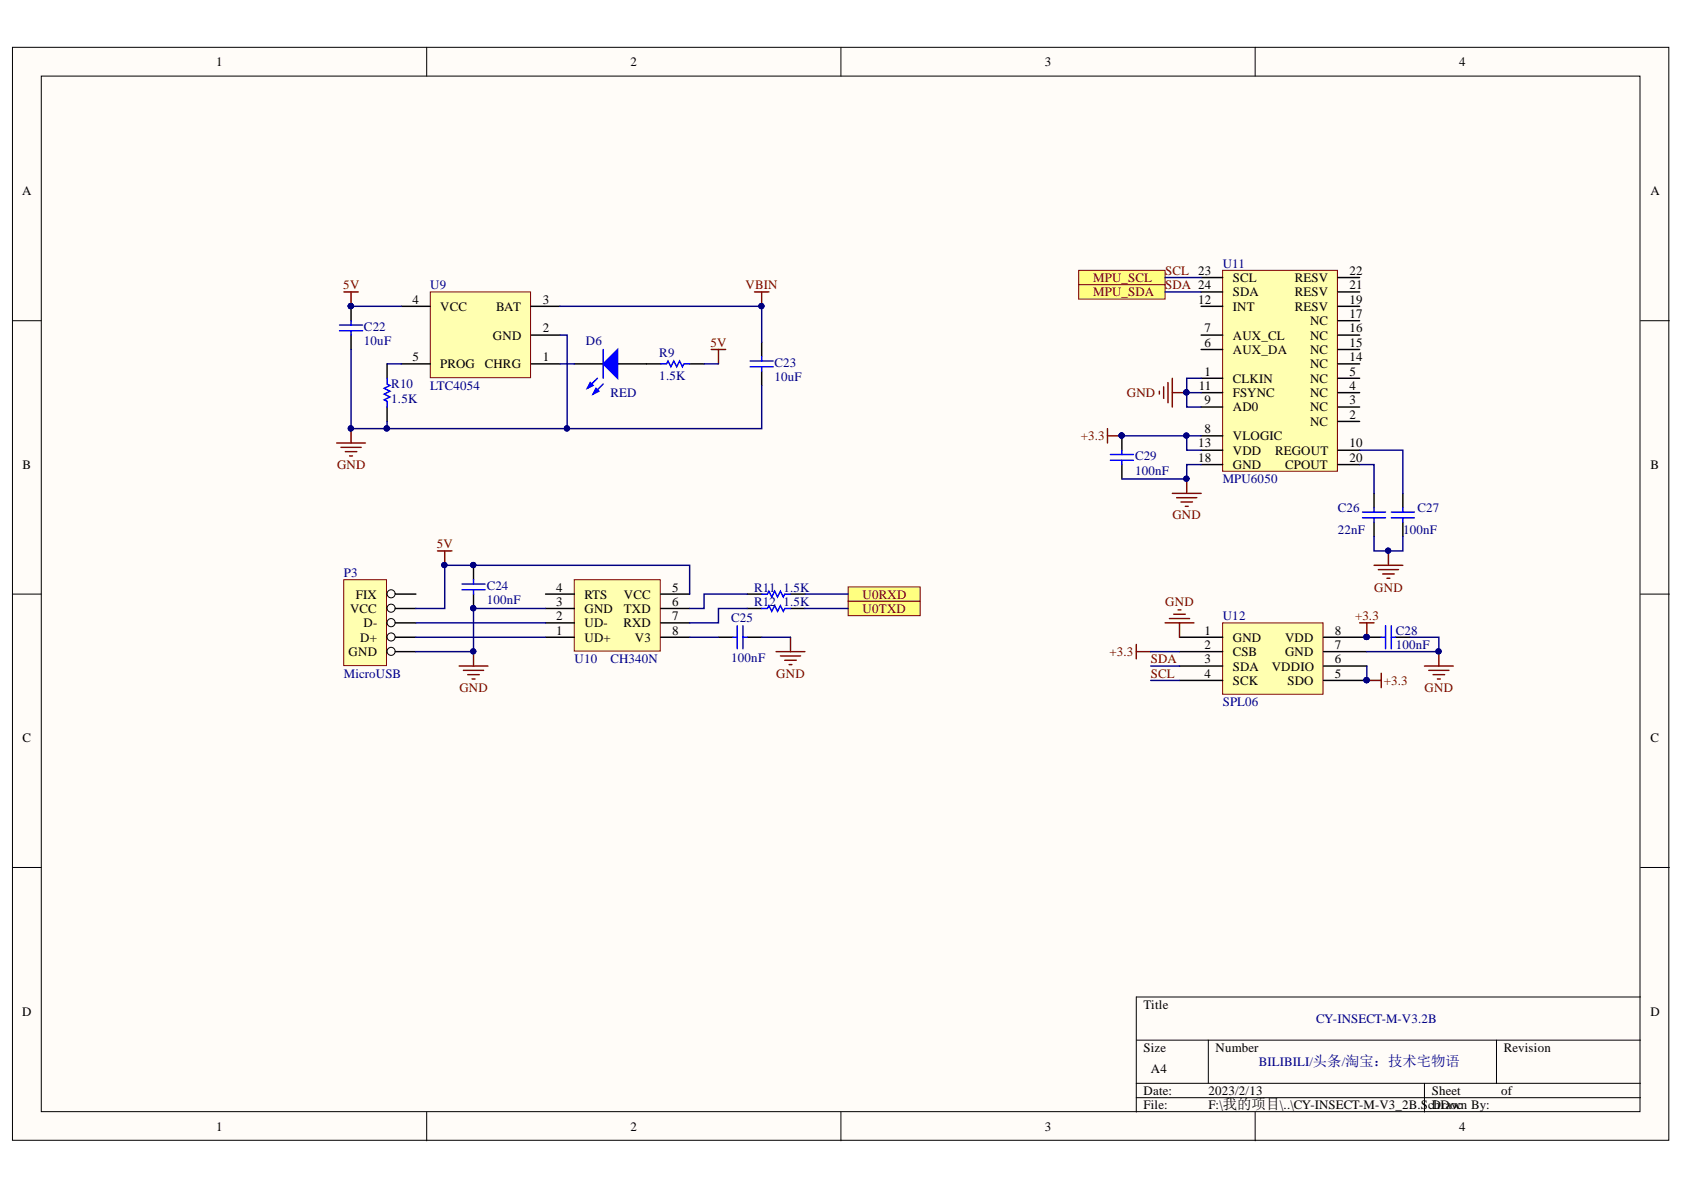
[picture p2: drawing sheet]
<svg xmlns="http://www.w3.org/2000/svg" width="297mm" height="210mm" viewBox="0 0 297 210" stroke-linecap="round" stroke-linejoin="round" font-family="sans-serif">
<defs><g id="words">
<g font-size="2.3">
<text x="38.1" y="11.7">1</text>
<text x="111.2" y="11.7">2</text>
<text x="184.3" y="11.7">3</text>
<text x="257.4" y="11.7">4</text>
<text x="3.9" y="34.5">A</text>
<text x="291.1" y="34.5">A</text>
<text x="72.7" y="53.6">4</text>
<text x="95.7" y="53.6">3</text>
<text x="211.4" y="53.6">12</text>
<text x="211.4" y="48.5">23</text>
<text x="217.5" y="49.8">SCL</text>
<text x="217.5" y="52.3">SDA</text>
<text x="228.4" y="52.3">RESV</text>
<text x="228.4" y="49.8">RESV</text>
<text x="238" y="53.6">19</text>
<text x="238" y="51">21</text>
<text x="238" y="48.5">22</text>
<text x="77.6" y="54.8">VCC</text>
<text x="86.9" y="59.9">GND</text>
<text x="87.5" y="54.8">BAT</text>
<text x="95.7" y="58.6">2</text>
<text x="212.5" y="58.6">7</text>
<text x="217.5" y="59.9">AUX_CL</text>
<text x="217.5" y="54.8">INT</text>
<text x="228.4" y="54.8">RESV</text>
<text x="231.1" y="59.9">NC</text>
<text x="231.1" y="57.4">NC</text>
<text x="238" y="58.6">16</text>
<text x="238" y="56.1">17</text>
<text x="72.7" y="63.7">5</text>
<text x="77.6" y="65">PROG</text>
<text x="85.5" y="65">CHRG</text>
<text x="95.7" y="63.7">1</text>
<text x="212.5" y="61.2">6</text>
<text x="217.5" y="62.4">AUX_DA</text>
<text x="231.1" y="65">NC</text>
<text x="231.1" y="62.4">NC</text>
<text x="238" y="63.7">14</text>
<text x="238" y="61.2">15</text>
<text x="211.5" y="68.8">11</text>
<text x="212.5" y="66.2">1</text>
<text x="212.5" y="71.3">9</text>
<text x="217.5" y="67.5">CLKIN</text>
<text x="217.5" y="70">FSYNC</text>
<text x="231.1" y="70">NC</text>
<text x="231.1" y="67.5">NC</text>
<text x="238" y="71.3">3</text>
<text x="238" y="68.8">4</text>
<text x="238" y="66.2">5</text>
<text x="212.5" y="76.4">8</text>
<text x="217.5" y="77.6">VLOGIC</text>
<text x="217.5" y="72.6">AD0</text>
<text x="231.1" y="75.1">NC</text>
<text x="231.1" y="72.6">NC</text>
<text x="238" y="73.8">2</text>
<text x="4" y="82.7">B</text>
<text x="211.4" y="78.9">13</text>
<text x="211.4" y="81.4">18</text>
<text x="217.5" y="80.2">VDD</text>
<text x="217.5" y="82.7">GND</text>
<text x="224.9" y="80.2">REGOUT</text>
<text x="226.7" y="82.7">CPOUT</text>
<text x="238" y="78.9">10</text>
<text x="238" y="81.4">20</text>
<text x="291.1" y="82.7">B</text>
<text x="62.8" y="105.6">FIX</text>
<text x="98.1" y="106.9">3</text>
<text x="98.1" y="104.3">4</text>
<text x="103.1" y="105.6">RTS</text>
<text x="110" y="105.6">VCC</text>
<text x="118.6" y="104.3">5</text>
<text x="118.6" y="106.9">6</text>
<text x="61.7" y="108.1">VCC</text>
<text x="63.5" y="113.2">D+</text>
<text x="64.1" y="110.7">D-</text>
<text x="98.1" y="111.9">1</text>
<text x="98.1" y="109.4">2</text>
<text x="103.1" y="113.2">UD+</text>
<text x="103.1" y="110.7">UD-</text>
<text x="103.1" y="108.1">GND</text>
<text x="110" y="110.7">RXD</text>
<text x="110" y="108.1">TXD</text>
<text x="112" y="113.2">V3</text>
<text x="118.6" y="109.4">7</text>
<text x="118.6" y="111.9">8</text>
<text x="212.5" y="111.9">1</text>
<text x="217.5" y="113.2">GND</text>
<text x="226.7" y="113.2">VDD</text>
<text x="235.5" y="111.9">8</text>
<text x="61.5" y="115.7">GND</text>
<text x="212.5" y="114.5">2</text>
<text x="212.5" y="117">3</text>
<text x="212.5" y="119.5">4</text>
<text x="217.5" y="115.7">CSB</text>
<text x="217.5" y="118.3">SDA</text>
<text x="224.3" y="118.3">VDDIO</text>
<text x="226.7" y="115.7">GND</text>
<text x="235.5" y="119.5">5</text>
<text x="235.5" y="117">6</text>
<text x="235.5" y="114.5">7</text>
<text x="217.5" y="120.8">SCK</text>
<text x="227.1" y="120.8">SDO</text>
<text x="4" y="130.9">C</text>
<text x="291.1" y="130.9">C</text>
<text x="3.9" y="179.2">D</text>
<text x="201.7" y="177.9">Title</text>
<text x="291.1" y="179.2">D</text>
<text x="201.7" y="185.5">Size</text>
<text x="214.4" y="185.5">Number</text>
<text x="265.2" y="185.5">Revision</text>
<text x="203" y="189.3">A4</text>
<text x="201.7" y="193.1">Date:</text>
<text x="201.7" y="195.7">File:</text>
<text x="213.1" y="193.1">2023/2/13</text>
<text x="213.1" y="195.7">F:\我的项目\..\CY-INSECT-M-V3_2B.SchDoc</text>
<text x="252.6" y="193.1">Sheet</text>
<text x="252.6" y="195.7">Drawn By:</text>
<text x="264.8" y="193.1">of</text>
<text x="38.1" y="199.5">1</text>
<text x="111.2" y="199.5">2</text>
<text x="184.3" y="199.5">3</text>
<text x="257.4" y="199.5">4</text>
</g>
<g font-size="2.3" fill="#000080">
<text x="215.7" y="47.2">U11</text>
<text x="75.9" y="51">U9</text>
<text x="64.2" y="58.4">C22</text>
<text x="64.2" y="60.9">10uF</text>
<text x="103.4" y="60.9">D6</text>
<text x="116.3" y="62.9">R9</text>
<text x="136.6" y="64.7">C23</text>
<text x="69" y="68.5">R10</text>
<text x="69" y="71.1">1.5K</text>
<text x="75.9" y="68.8">LTC4054</text>
<text x="107.7" y="70">RED</text>
<text x="116.3" y="67">1.5K</text>
<text x="136.6" y="67.2">10uF</text>
<text x="200.2" y="81.2">C29</text>
<text x="200.2" y="83.7">100nF</text>
<text x="215.7" y="85.2">MPU6050</text>
<text x="236" y="90.3">C26</text>
<text x="236" y="94.1">22nF</text>
<text x="247.5" y="94.1">100nF</text>
<text x="250" y="90.3">C27</text>
<text x="60.6" y="101.7">P3</text>
<text x="85.8" y="104.1">C24</text>
<text x="85.8" y="106.6">100nF</text>
<text x="133" y="104.3">R11</text>
<text x="133" y="106.9">R12</text>
<text x="138.2" y="104.3">1.5K</text>
<text x="138.2" y="106.9">1.5K</text>
<text x="129" y="109.7">C25</text>
<text x="215.7" y="109.4">U12</text>
<text x="246.2" y="111.9">C28</text>
<text x="60.6" y="119.5">MicroUSB</text>
<text x="101.3" y="117">U10</text>
<text x="107.7" y="117">CH340N</text>
<text x="129" y="116.8">100nF</text>
<text x="246.2" y="114.5">100nF</text>
<text x="215.7" y="124.6">SPL06</text>
<text x="232.2" y="180.5">CY-INSECT-M-V3.2B</text>
<text x="222" y="188.1">BILIBILI/头条/淘宝：技术宅物语</text>
</g>
<g font-size="2.3" fill="#800000">
<text x="60.6" y="51">5V</text>
<text x="131.5" y="51">VBIN</text>
<text x="192.8" y="49.8">MPU_SCL</text>
<text x="192.8" y="52.3">MPU_SDA</text>
<text x="205.5" y="51">SDA 24</text>
<text x="205.5" y="48.5">SCL</text>
<text x="125.3" y="61.2">5V</text>
<text x="198.8" y="70">GND</text>
<text x="190.6" y="77.6">+3.3</text>
<text x="59.5" y="82.7">GND</text>
<text x="206.8" y="91.6">GND</text>
<text x="77.1" y="96.6">5V</text>
<text x="152.2" y="105.6">U0RXD</text>
<text x="205.5" y="106.9">GND</text>
<text x="242.4" y="104.3">GND</text>
<text x="152.2" y="108.1">U0TXD</text>
<text x="239" y="109.4">+3.3</text>
<text x="136.9" y="119.5">GND</text>
<text x="195.7" y="115.7">+3.3</text>
<text x="203" y="117">SDA</text>
<text x="203" y="119.5">SCL</text>
<text x="81" y="122.1">GND</text>
<text x="244.1" y="120.8">+3.3</text>
<text x="251.3" y="122.1">GND</text>
</g>
</g></defs>
<g fill="#fffcf8" stroke="#000" stroke-width=".18">
<path d="M2.2 8.3h292.2v192.8h-292.2z"/>
<path d="M7.3 13.4h282v182.7h-282z"/>
</g>
<g fill="none" stroke="#000" stroke-width=".18">
<path d="M75.3 8.3v5.1M148.3 8.3v5.1M221.4 8.3v5.1M2.2 56.6h5.1M289.4 56.6h5.1M2.2 104.8h5.1M289.4 104.8h5.1M2.2 153h5.1M289.4 153h5.1M289.4 175.9h-89v20.3M75.3 196.2v5M148.3 196.2v5"/>
<path d="M200.4 183.5h89M200.4 191.1h89M200.4 193.6h89M213.1 183.5v7.6M221.4 196.2v5M251.3 191.1v5.1M264 183.5v7.6"/>
</g>
<path d="M60.6 102.3h7.6v15.1h-7.6z" fill="#ffffb0" stroke="#800000" stroke-width=".18"/>
<path d="M68.3 107.3h5.1" fill="none" stroke="#000" stroke-width=".25"/>
<circle cx="69" cy="107.3" r=".71" fill="#fffcf8" stroke="#000" stroke-width=".18"/>
<path d="M68.3 109.9h5.1" fill="none" stroke="#000" stroke-width=".25"/>
<circle cx="69" cy="109.8" r=".72" fill="#fffcf8" stroke="#000" stroke-width=".18"/>
<path d="M68.3 112.4h5.1" fill="none" stroke="#000" stroke-width=".25"/>
<circle cx="69" cy="112.4" r=".71" fill="#fffcf8" stroke="#000" stroke-width=".18"/>
<path d="M68.3 114.9h5.1" fill="none" stroke="#000" stroke-width=".25"/>
<circle cx="69" cy="114.9" r=".71" fill="#fffcf8" stroke="#000" stroke-width=".18"/>
<path d="M68.3 104.8h5.1" fill="none" stroke="#000" stroke-width=".25"/>
<circle cx="69" cy="104.7" r=".71" fill="#fffcf8" stroke="#000" stroke-width=".18"/>
<path d="M101.3 102.3h15.2v12.5h-15.2z" fill="#ffffb0" stroke="#800000" stroke-width=".18"/>
<path d="M101.3 64.2h5.1M108.9 64.2h5.1M96.2 112.4h5.1M96.2 109.9h5.1M96.2 107.3h5.1M96.2 104.8h5.1M116.6 112.4h5M116.6 109.9h5M116.6 107.3h5M116.6 104.8h5" fill="none" stroke="#000" stroke-width=".25"/>
<g fill="none" stroke="#800000" stroke-width=".25">
<path d="M60.7 51.5h2.5M61.9 51.5v2.5M59.4 78.1h5.1M60.1 78.9h3.6M60.9 79.7h2M61.9 75.6v2.5M61.7 80.4h.5M77.2 97.2h2.5M78.4 97.2v2.5M81 117.5h5.1M81.7 118.2h3.6M82.5 119h2"/>
<path d="M83.3 119.8h.5M83.5 114.9v2.6M136.9 114.9h5.1M137.7 115.7h3.5M138.4 116.5h2.1M139.2 117.2h.5M139.4 112.4v2.5"/>
</g>
<g fill="#000080" stroke="#000080" stroke-width=".18">
<circle cx="78.4" cy="99.7" r=".46"/>
<circle cx="83.5" cy="114.9" r=".46"/>
<circle cx="61.9" cy="54" r=".46"/>
<circle cx="61.9" cy="75.6" r=".46"/>
</g>
<path d="M106.4 64.2l2.5-2.6v5.1z" fill="#00f"/>
<path d="M105.4 66.7l-1.8 1.8M106.4 64.2l2.5-2.6v5.1zM106.4 67.7l-1.8 1.8" fill="none" stroke="#00f" stroke-width=".25"/>
<path d="M104.1 67.5l.5 .5-1 .5z" fill="#00f"/>
<path d="M104.1 67.5l.5 .5-1 .5z" fill="none" stroke="#00f" stroke-width=".25"/>
<path d="M105.1 68.5l.5 .5-1 .5z" fill="#00f"/>
<path d="M105.1 68.5l.5 .5-1 .5zM106.4 61.6v5.1" fill="none" stroke="#00f" stroke-width=".25"/>
<path d="M75.9 51.5h17.7v15.1h-17.7z" fill="#ffffb0" stroke="#800000" stroke-width=".18"/>
<g fill="none" stroke="#000" stroke-width=".25">
<path d="M61.9 54v2.6M61.9 59.1v2.5M70.8 54h5.1M93.7 59.1h5.1M93.7 54h5.1M68.3 64.2v2.5M68.3 71.8v2.5M70.8 64.2h5.1M93.7 64.2h5.1M114 64.2h2.6M121.6 64.2h2.6M134.4 60.4v2.5"/>
<path d="M134.4 65.5v2.5M83.5 99.7v2.6M83.5 104.8v2.5M126.7 112.4h2.6M131.8 112.4h2.6M131.8 104.8h2.6M131.8 107.3h2.6M139.4 104.8h2.6M139.4 107.3h2.6"/>
</g>
<path d="M125.5 61.6h2.5M126.7 61.6v2.6" fill="none" stroke="#800000" stroke-width=".25"/>
<g fill="none" stroke="#00f" stroke-width=".25">
<path d="M59.9 57.3h4.1M59.9 58.3h4.1M61.9 56.6v.7M61.9 58.3v.8M68.3 66.7v1l.5 .3-1 .5 1 .5-1 .5 1 .5-1 .5 .5 .3v1M116.6 64.2h1l.2-.5 .5 1 .5-1 .6 1 .5-1 .5 1 .2-.5h1M132.3 63.7h4.1M132.3 64.7h4.1M134.4 62.9v.8M134.4 64.7v.8M81.5 103h4.1M81.5 104h4.1"/>
<path d="M83.5 102.3v.7M83.5 104v.8M129.3 112.4h.7M130 110.4v4M131 110.4v4M131 112.4h.8M134.4 104.8h1l.2-.5 .5 1 .5-1 .5 1 .6-1 .5 1 .2-.5h1M134.4 107.3h1l.2-.5 .5 1 .5-1 .5 1 .6-1 .5 1 .2-.5h1"/>
</g>
<g fill="#000080" stroke="#000080" stroke-width=".18">
<circle cx="61.9" cy="54" r=".46"/>
<circle cx="83.5" cy="107.3" r=".46"/>
<circle cx="83.5" cy="99.7" r=".46"/>
</g>
<g fill="#ffff80" stroke="#800000" stroke-width=".18">
<path d="M149.6 103.5h12.7v2.6h-12.7z" fill-rule="evenodd"/>
<path d="M149.6 106.1h12.7v2.5h-12.7z" fill-rule="evenodd"/>
</g>
<path d="M133.1 51.5h2.5M134.4 51.5v2.5" fill="none" stroke="#800000" stroke-width=".25"/>
<circle cx="134.3" cy="54" r=".46" fill="#000080" stroke="#000080" stroke-width=".18"/>
<path d="M215.7 47.7h20.2v35.4h-20.2z" fill="#ffffb0" stroke="#800000" stroke-width=".18"/>
<g fill="none" stroke="#000" stroke-width=".25">
<path d="M211.9 59.1h3.8M211.9 54h3.8M211.9 51.5h3.8M211.9 49h3.8M236 59.1h3.8M236 54h3.8M236 56.6h3.8M236 51.5h3.8M236 49h3.8M211.9 66.7h3.8M211.9 71.8h3.8M211.9 69.3h3.8"/>
<path d="M211.9 61.6h3.8M211.9 76.9h3.8M211.9 79.4h3.8M236 66.7h3.8M236 74.3h3.8M236 71.8h3.8M236 69.3h3.8M236 61.6h3.8M236 79.4h3.8M236 64.2h3.8M211.9 81.9h3.8M236 81.9h3.8"/>
<path d="M242.4 87v2.6M242.4 92.1v2.5M247.4 87v2.6M247.4 92.1v2.5"/>
</g>
<path d="M240.3 91.3h4.1M240.3 90.3h4.1M242.4 89.6v.7M242.4 91.3v.8M245.4 91.3h4.1M245.4 90.3h4.1M247.4 89.6v.7M247.4 91.3v.8" fill="none" stroke="#00f" stroke-width=".25"/>
<g fill="none" stroke="#800000" stroke-width=".25">
<path d="M195.3 75.6v2.5M195.3 76.9h2.6M204.5 69v.5M205.3 68.2v2.1M206 67.5v3.5M206.8 66.7v5.1M206.8 69.3h2.5M206.8 87h5.1M207.5 87.8h3.6M208.3 88.5h2M209.1 89.3h.5M209.3 84.5v2.5"/>
<path d="M242.4 99.7h5M244.9 97.2v2.5M243.1 100.5h3.6M243.9 101.2h2M244.6 102h.6"/>
</g>
<g fill="#000080" stroke="#000080" stroke-width=".18">
<circle cx="244.9" cy="97.1" r=".46"/>
<circle cx="209.3" cy="84.4" r=".46"/>
<circle cx="197.8" cy="76.8" r=".46"/>
<circle cx="209.3" cy="69.2" r=".46"/>
</g>
<g fill="#ffff80" stroke="#800000" stroke-width=".18">
<path d="M190.3 47.7h15.2v2.5h-15.2z" fill-rule="evenodd"/>
<path d="M190.3 50.2h15.2v2.6h-15.2z" fill-rule="evenodd"/>
</g>
<path d="M215.7 109.9h17.7v12.6h-17.7z" fill="#ffffb0" stroke="#800000" stroke-width=".18"/>
<path d="M197.9 76.9v2.5M197.9 81.9v2.6M208.1 112.4h7.6M208.1 114.9h7.6M208.1 117.5h7.6M233.5 112.4h10.1M233.5 114.9h7.6M233.5 117.5h7.6M246.2 112.4h2.5M208.1 120h7.6M233.5 120h7.6" fill="none" stroke="#000" stroke-width=".25"/>
<g fill="#000080" stroke="#000080" stroke-width=".18">
<circle cx="241" cy="120" r=".46"/>
<circle cx="241" cy="112.4" r=".46"/>
<circle cx="253.7" cy="114.9" r=".46"/>
<circle cx="197.8" cy="76.8" r=".46"/>
<circle cx="83.5" cy="114.9" r=".46"/>
<circle cx="83.5" cy="107.3" r=".46"/>
<circle cx="78.4" cy="99.7" r=".46"/>
<circle cx="83.5" cy="99.7" r=".46"/>
<circle cx="61.9" cy="54" r=".46"/>
<circle cx="61.9" cy="75.6" r=".46"/>
<circle cx="68.2" cy="75.6" r=".47"/>
<circle cx="100" cy="75.6" r=".46"/>
<circle cx="134.3" cy="54" r=".46"/>
<circle cx="244.9" cy="97.1" r=".46"/>
<circle cx="209.3" cy="69.2" r=".46"/>
<circle cx="209.3" cy="76.8" r=".46"/>
<circle cx="209.3" cy="84.4" r=".46"/>
</g>
<g fill="none" stroke="#800000" stroke-width=".25">
<path d="M200.4 113.7v2.5M200.4 114.9h2.6M205.5 109.9h5.1M206.3 109.1h3.5M207 108.3h2.1M207.8 107.6h.5M208.1 109.9v2.5M239.8 109.9h2.6M241.1 109.9v2.5M243.6 118.8v2.5M251.3 117.5h5M252 118.2h3.6"/>
<path d="M252.8 119h2M253.5 119.8h.6M253.8 114.9v2.6M241.1 120h2.5"/>
</g>
<path d="M197.9 79.4v.8M195.9 80.2h4M195.9 81.2h4M197.9 81.2v.7M243.6 112.4h.8M244.4 110.4v4M245.4 110.4v4M245.4 112.4h.8" fill="none" stroke="#00f" stroke-width=".25"/>
<g fill="none" stroke="#000080" stroke-width=".25">
<path d="M61.9 54h8.9M98.8 59.1h1.2v16.5M98.8 54h35.6v6.4M205.5 49h6.4M205.5 51.5h6.4M61.9 61.6v14h72.5v-7.6M68.3 64.2h2.5M68.3 74.3v1.3M98.8 64.2h2.5M124.2 64.2h2.5M197.9 76.9h11.4M211.9 66.7h-2.6v2.6"/>
<path d="M211.9 69.3h-2.6v2.5h2.6M211.9 76.9h-2.6v2.5h2.6M239.8 79.4h7.6v7.6M211.9 81.9h-2.6v2.6h-11.4M239.8 81.9h2.6v5.1M242.4 94.6v2.6h5v-2.6M73.4 112.4h22.8M73.4 109.9h22.8M96.2 107.3h-12.7v7.6h-10.1M121.6 104.8v-5.1h-43.2v7.6h-5M121.6 112.4h5.1M131.8 107.3h-5.1v2.6h-5.1"/>
<path d="M131.8 104.8h-7.6v2.5h-2.6M134.4 112.4h5M142 104.8h7.6M142 107.3h7.6M203 117.5h5.1M203 114.9h5.1M241.1 117.5v2.5M248.7 112.4h5.1v2.5h-12.7M203 120h5.1"/>
</g>
<use href="#words"/>
</svg>
